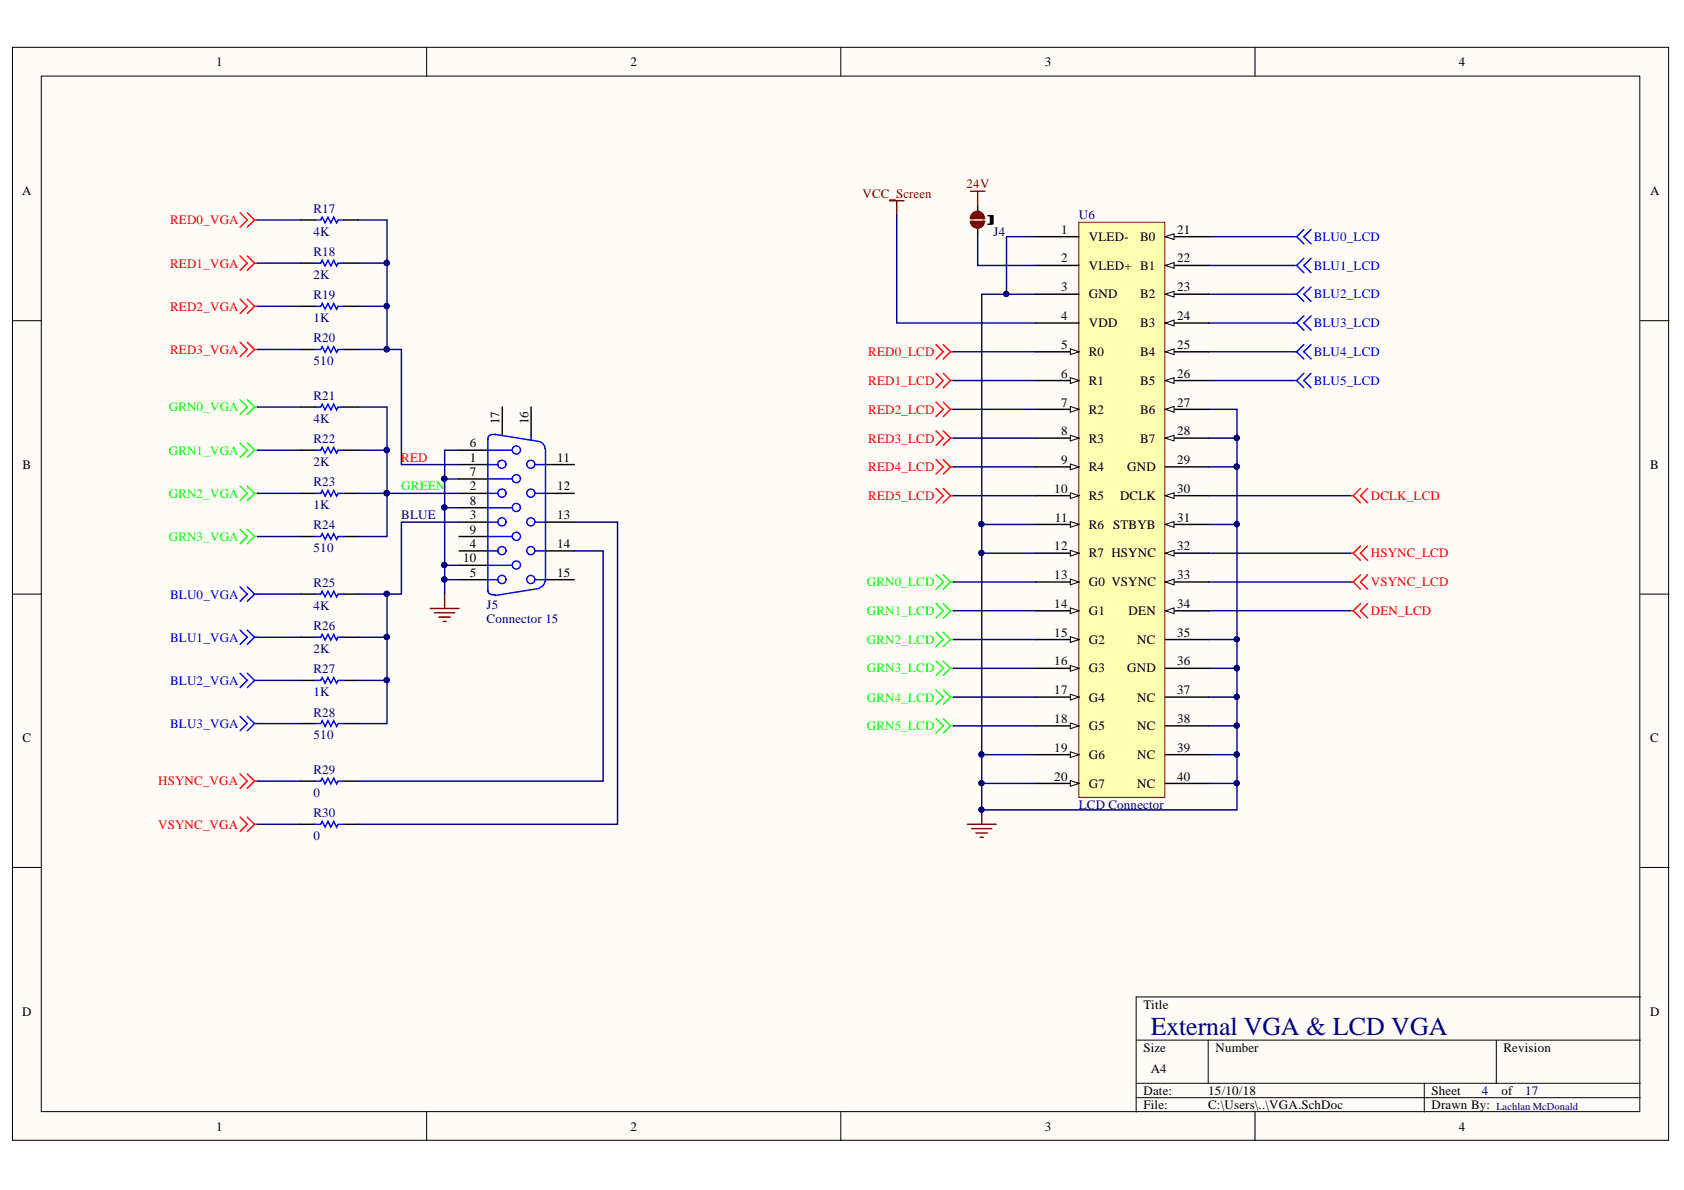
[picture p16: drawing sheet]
<svg xmlns="http://www.w3.org/2000/svg" width="297mm" height="210mm" viewBox="0 0 297 210" stroke-linecap="round" stroke-linejoin="round" font-family="sans-serif">
<defs><g id="words">
<text font-size="4.6" fill="#000080" x="203" y="182.5">External VGA &amp; LCD VGA</text>
<g font-size="2.3">
<text x="38.1" y="11.7">1</text>
<text x="111.2" y="11.7">2</text>
<text x="184.3" y="11.7">3</text>
<text x="257.3" y="11.7">4</text>
<text x="3.9" y="34.5">A</text>
<text x="291.1" y="34.5">A</text>
<text x="187.2" y="41.2">1</text>
<text x="207.6" y="41.2">21</text>
<text x="187.2" y="46.3">2</text>
<text x="192.1" y="47.6">VLED+ B1</text>
<text x="192.1" y="42.5">VLED-</text>
<text x="201.1" y="42.5">B0</text>
<text x="207.6" y="46.3">22</text>
<text x="187.2" y="51.4">3</text>
<text x="192.1" y="52.6">GND</text>
<text x="201.1" y="52.6">B2</text>
<text x="207.6" y="51.4">23</text>
<text x="187.2" y="56.4">4</text>
<text x="192.1" y="57.7">VDD</text>
<text x="201.1" y="57.7">B3</text>
<text x="207.6" y="56.4">24</text>
<text x="187.2" y="61.6">5</text>
<text x="192.1" y="62.9">R0</text>
<text x="201.1" y="62.9">B4</text>
<text x="207.6" y="61.6">25</text>
<text x="187.2" y="71.7">7</text>
<text x="187.2" y="66.7">6</text>
<text x="192.1" y="67.9">R1</text>
<text x="201.1" y="67.9">B5</text>
<text x="207.6" y="66.7">26</text>
<text x="207.6" y="71.7">27</text>
<text x="88.1" y="74.9" transform="rotate(-90 88.1 74.9)">17</text>
<text x="93.2" y="74.9" transform="rotate(-90 93.2 74.9)">16</text>
<text x="187.2" y="76.8">8</text>
<text x="192.1" y="73">R2</text>
<text x="201.1" y="73">B6</text>
<text x="207.6" y="76.8">28</text>
<text x="4" y="82.7">B</text>
<text x="82.9" y="81.4">1</text>
<text x="82.9" y="78.9">6</text>
<text x="82.9" y="84">7</text>
<text x="98.3" y="81.4">11</text>
<text x="187.2" y="81.9">9</text>
<text x="192.1" y="83.1">R4</text>
<text x="192.1" y="78.1">R3</text>
<text x="198.8" y="83.1">GND</text>
<text x="201.1" y="78.1">B7</text>
<text x="207.6" y="81.9">29</text>
<text x="291.1" y="82.7">B</text>
<text x="82.9" y="86.5">2</text>
<text x="82.9" y="89">8</text>
<text x="98.3" y="86.5">12</text>
<text x="186" y="86.9">10</text>
<text x="192.1" y="88.2">R5</text>
<text x="197.6" y="88.2">DCLK</text>
<text x="207.6" y="86.9">30</text>
<text x="82.9" y="91.6">3</text>
<text x="82.9" y="94.1">9</text>
<text x="98.3" y="91.6">13</text>
<text x="186.1" y="92">11</text>
<text x="192.1" y="93.3">R6</text>
<text x="196.4" y="93.3">STBYB</text>
<text x="207.6" y="92">31</text>
<text x="81.7" y="99.2">10</text>
<text x="82.9" y="96.6">4</text>
<text x="82.9" y="101.7">5</text>
<text x="98.3" y="96.6">14</text>
<text x="98.3" y="101.7">15</text>
<text x="186" y="97.1">12</text>
<text x="192.1" y="98.3">R7 HSYNC</text>
<text x="207.6" y="97.1">32</text>
<text x="186" y="102.1">13</text>
<text x="186" y="107.2">14</text>
<text x="192.1" y="103.4">G0 VSYNC</text>
<text x="207.6" y="102.1">33</text>
<text x="207.6" y="107.2">34</text>
<text x="186" y="112.3">15</text>
<text x="192.1" y="113.5">G2</text>
<text x="192.1" y="108.5">G1</text>
<text x="199.1" y="108.5">DEN</text>
<text x="200.6" y="113.5">NC</text>
<text x="207.6" y="112.3">35</text>
<text x="186" y="117.3">16</text>
<text x="192.1" y="118.6">G3</text>
<text x="198.8" y="118.6">GND</text>
<text x="207.6" y="117.3">36</text>
<text x="186" y="122.5">17</text>
<text x="192.1" y="123.8">G4</text>
<text x="200.6" y="123.8">NC</text>
<text x="207.6" y="122.5">37</text>
<text x="4" y="130.9">C</text>
<text x="186" y="127.6">18</text>
<text x="192.1" y="128.8">G5</text>
<text x="200.6" y="128.8">NC</text>
<text x="207.6" y="127.6">38</text>
<text x="291.1" y="130.9">C</text>
<text x="186" y="137.7">20</text>
<text x="186" y="132.6">19</text>
<text x="192.1" y="133.9">G6</text>
<text x="200.6" y="133.9">NC</text>
<text x="207.6" y="137.7">40</text>
<text x="207.6" y="132.6">39</text>
<text x="192.1" y="139">G7</text>
<text x="200.6" y="139">NC</text>
<text x="3.9" y="179.2">D</text>
<text x="201.7" y="177.9">Title</text>
<text x="291.1" y="179.2">D</text>
<text x="201.7" y="185.5">Size</text>
<text x="214.4" y="185.5">Number</text>
<text x="265.2" y="185.5">Revision</text>
<text x="203" y="189.3">A4</text>
<text x="201.7" y="193.1">Date:</text>
<text x="201.7" y="195.7">File:</text>
<text x="213.1" y="193.1">15/10/18</text>
<text x="213.1" y="195.7">C:\Users\..\VGA.SchDoc</text>
<text x="252.5" y="193.1">Sheet</text>
<text x="252.5" y="195.7">Drawn By:</text>
<text x="264.8" y="193.1">of</text>
<text x="38.1" y="199.5">1</text>
<text x="111.2" y="199.5">2</text>
<text x="184.3" y="199.5">3</text>
<text x="257.3" y="199.5">4</text>
</g>
<g font-size="2.3" fill="#800000">
<text x="152.1" y="34.9">VCC_Screen</text>
<text x="170.5" y="33.2">24V</text>
</g>
<g font-size="2.3" fill="#f00">
<text x="30" y="39.5">RED0_VGA</text>
<text x="30" y="47.2">RED1_VGA</text>
<text x="30" y="54.8">RED2_VGA</text>
<text x="30" y="62.4">RED3_VGA</text>
<text x="153.2" y="62.9">RED0_LCD</text>
<text x="153.2" y="67.9">RED1_LCD</text>
<text x="153.2" y="73">RED2_LCD</text>
<text x="70.8" y="81.4">RED</text>
<text x="153.2" y="78.1">RED3_LCD</text>
<text x="153.2" y="83.1">RED4_LCD</text>
<text x="153.2" y="88.2">RED5_LCD</text>
<text x="241.8" y="88.2">DCLK_LCD</text>
<text x="241.8" y="98.3">HSYNC_LCD</text>
<text x="241.8" y="103.4">VSYNC_LCD</text>
<text x="241.8" y="108.5">DEN_LCD</text>
<text x="27.9" y="138.5">HSYNC_VGA</text>
<text x="27.9" y="146.2">VSYNC_VGA</text>
</g>
<g font-size="2.3" fill="#000080">
<text x="55.3" y="37.5">R17</text>
<text x="55.3" y="41.6">4K</text>
<text x="175.2" y="41.6">J4</text>
<text x="190.3" y="38.7">U6</text>
<text x="55.3" y="45.2">R18</text>
<text x="55.3" y="49.3">2K</text>
<text x="55.3" y="52.8">R19</text>
<text x="55.3" y="56.9">1K</text>
<text x="55.3" y="60.4">R20</text>
<text x="55.3" y="64.5">510</text>
<text x="55.3" y="70.5">R21</text>
<text x="55.3" y="74.6">4K</text>
<text x="55.3" y="78.1">R22</text>
<text x="55.3" y="82.2">2K</text>
<text x="55.3" y="85.7">R23</text>
<text x="55.3" y="89.8">1K</text>
<text x="55.3" y="93.4">R24</text>
<text x="70.8" y="91.6">BLUE</text>
<text x="55.3" y="97.4">510</text>
<text x="55.3" y="103.6">R25</text>
<text x="55.3" y="107.6">4K</text>
<text x="85.8" y="107.4">J5</text>
<text x="55.3" y="111.2">R26</text>
<text x="85.8" y="109.9">Connector 15</text>
<text x="55.3" y="115.2">2K</text>
<text x="55.3" y="118.8">R27</text>
<text x="55.3" y="122.8">1K</text>
<text x="55.3" y="126.4">R28</text>
<text x="55.3" y="130.4">510</text>
<text x="55.3" y="136.5">R29</text>
<text x="55.3" y="140.6">0</text>
<text x="190.3" y="142.8">LCD Connector</text>
<text x="55.3" y="144.1">R30</text>
<text x="55.3" y="148.2">0</text>
<text x="261.4" y="193.1">4</text>
<text x="269" y="193.1">17</text>
</g>
<g font-size="2.3" fill="#00f">
<text x="231.7" y="42.5">BLU0_LCD</text>
<text x="231.7" y="47.6">BLU1_LCD</text>
<text x="231.7" y="52.6">BLU2_LCD</text>
<text x="231.7" y="57.7">BLU3_LCD</text>
<text x="231.7" y="62.9">BLU4_LCD</text>
<text x="231.7" y="67.9">BLU5_LCD</text>
<text x="30" y="105.6">BLU0_VGA</text>
<text x="30" y="113.2">BLU1_VGA</text>
<text x="30" y="120.8">BLU2_VGA</text>
<text x="30" y="128.4">BLU3_VGA</text>
</g>
<g font-size="2.3" fill="#0f0">
<text x="29.8" y="72.6">GRN0_VGA</text>
<text x="29.8" y="80.2">GRN1_VGA</text>
<text x="29.8" y="87.8">GRN2_VGA</text>
<text x="70.8" y="86.5">GREEN</text>
<text x="29.8" y="95.4">GRN3_VGA</text>
<text x="152.9" y="103.4">GRN0_LCD</text>
<text x="152.9" y="108.5">GRN1_LCD</text>
<text x="152.9" y="113.5">GRN2_LCD</text>
<text x="152.9" y="118.6">GRN3_LCD</text>
<text x="152.9" y="123.8">GRN4_LCD</text>
<text x="152.9" y="128.8">GRN5_LCD</text>
</g>
<text font-size="1.9" fill="#000080" x="263.9" y="195.7">Lachlan McDonald</text>
</g></defs>
<g fill="#fffcf8" stroke="#000" stroke-width=".18">
<path d="M2.2 8.3h292.1v192.8h-292.1z"/>
<path d="M7.3 13.4h281.9v182.7h-281.9z"/>
</g>
<g fill="none" stroke="#000" stroke-width=".18">
<path d="M75.3 8.3v5.1M148.3 8.3v5.1M221.4 8.3v5.1M2.2 56.6h5.1M289.3 56.6h5.1M2.2 104.8h5.1M289.3 104.8h5.1M2.2 153h5.1M289.3 153h5.1M289.3 175.9h-88.9v20.3M75.3 196.2v5M148.3 196.2v5"/>
<path d="M200.4 183.5h88.9M200.4 191.1h88.9M200.4 193.6h88.9M213.1 183.5v7.6M221.4 196.2v5M251.2 191.1v5.1M263.9 183.5v7.6"/>
</g>
<g fill="none" stroke="#000" stroke-width=".25">
<path d="M53 38.8h2.6M60.6 38.8h2.6M53 46.4h2.6M53 54h2.6M60.6 46.4h2.6M60.6 54h2.6M53 79.4h2.6M53 61.6h2.6M53 71.8h2.6M60.6 79.4h2.6M60.6 61.6h2.6M60.6 71.8h2.6"/>
<path d="M81 79.4h5.1M88.6 71.8v5.1M93.7 71.8v5.1M53 87h2.6M53 94.6h2.6M60.6 87h2.6M60.6 94.6h2.6M81 81.9h5.1M81 87h5.1M81 92.1h5.1M81 97.2h5.1M81 84.5h5.1"/>
<path d="M81 89.6h5.1M81 94.6h5.1M81 99.7h5.1M96.2 81.9h5.1M96.2 87h5.1M96.2 92.1h5.1M96.2 97.2h5.1M53 104.8h2.6M53 112.4h2.6M60.6 104.8h2.6M60.6 112.4h2.6M81 102.3h5.1"/>
<path d="M96.2 102.3h5.1M53 120h2.6M53 127.6h2.6M53 137.8h2.6M60.6 120h2.6M60.6 127.6h2.6M60.6 137.8h2.6M53 145.4h2.6M60.6 145.4h2.6"/>
</g>
<g fill="none" stroke="#00f" stroke-width=".25">
<path d="M55.6 38.8h1l.2-.5 .5 1 .5-1 .6 1 .5-1 .5 1 .2-.5h1M55.6 46.4h1l.2-.5 .5 1 .5-1 .6 1 .5-1 .5 1 .2-.5h1M55.6 54h1l.2-.5 .5 1 .5-1 .6 1 .5-1 .5 1 .2-.5h1M55.6 61.6h1l.2-.5 .5 1.1 .5-1.1 .6 1.1 .5-1.1 .5 1.1 .2-.6h1M55.6 71.8h1l.2-.5 .5 1 .5-1 .6 1 .5-1 .5 1 .2-.5h1M55.6 79.4h1l.2-.5 .5 1 .5-1 .6 1 .5-1 .5 1 .2-.5h1M86.1 77.4v26.9M86.1 79.4h4.3M87.3 76.6l7.9 1.3M87.4 76.7a.92 .92 0 0 0-1.3 .8M93.7 76.9v.7M95.3 77.9a1.23 1.23 0 0 1 .8 1.3"/>
<path d="M96.2 79.2v23.3M55.6 87h1l.2-.5 .5 1 .5-1 .6 1 .5-1 .5 1 .2-.5h1M55.6 94.6h1l.2-.5 .5 1 .5-1 .6 1 .5-1 .5 1 .2-.5h1M86.1 87h1.7M86.1 81.9h1.7M86.1 92.1h1.7M86.1 84.5h4.3M86.1 97.2h1.7M86.1 89.6h4.3M86.1 94.6h4.3M86.1 99.7h4.3M94.4 87h1.8"/>
<path d="M94.4 81.9h1.8M94.4 92.1h1.8M94.4 97.2h1.8M42.3 103.5l1.3 1.3-1.3 1.3M42.3 111.1l1.3 1.3-1.3 1.3M42.3 118.7l1.3 1.3-1.3 1.3M43.6 103.5l1.3 1.3M43.6 111.1l1.3 1.3M43.6 118.7l1.3 1.3M44.9 104.8l-1.3 1.3M44.9 104.8h.5M44.9 112.4l-1.3 1.3"/>
<path d="M44.9 112.4h.5M55.6 104.8h1l.2-.5 .5 1 .5-1 .6 1 .5-1 .5 1 .2-.5h1M55.6 112.4h1l.2-.5 .5 1 .5-1 .6 1 .5-1 .5 1 .2-.5h1M86.1 102.3h1.7M86.1 104.2a.99 .99 0 0 0 1.3 .7M94.4 102.3h1.8M95.2 103.8l-7.9 1.2M96.1 102.5a1.22 1.22 0 0 1-.9 1.1M42.3 126.4l1.3 1.2-1.3 1.3M43.6 126.4l1.3 1.2M44.9 120l-1.3 1.3M44.9 120h.5"/>
<path d="M44.9 127.6l-1.3 1.3M44.9 127.6h.5M55.6 120h1l.2-.5 .5 1 .5-1 .6 1 .5-1 .5 1 .2-.5h1M55.6 127.6h1l.2-.5 .5 1 .5-1 .6 1 .5-1 .5 1 .2-.5h1M55.6 137.8h1l.2-.5 .5 1 .5-1 .6 1 .5-1 .5 1 .2-.5h1M55.6 145.4h1l.2-.5 .5 1 .5-1 .6 1 .5-1 .5 1 .2-.5h1"/>
<circle cx="91.1" cy="79.4" r=".72"/>
<circle cx="88.5" cy="87" r=".72"/>
<circle cx="88.5" cy="97.1" r=".72"/>
<circle cx="88.5" cy="81.9" r=".72"/>
<circle cx="88.5" cy="92" r=".72"/>
<circle cx="91.1" cy="94.6" r=".72"/>
<circle cx="91.1" cy="89.5" r=".72"/>
<circle cx="91.1" cy="99.7" r=".72"/>
<circle cx="91.1" cy="84.4" r=".72"/>
<circle cx="93.6" cy="87" r=".72"/>
<circle cx="93.6" cy="97.1" r=".71"/>
<circle cx="93.6" cy="81.9" r=".71"/>
<circle cx="93.6" cy="92" r=".71"/>
<circle cx="88.5" cy="102.2" r=".72"/>
<circle cx="93.6" cy="102.2" r=".72"/>
</g>
<path d="M75.9 107.3h5.1M76.7 108.1h3.5M77.4 108.9h2M78.2 109.6h.5M78.4 104.8v2.5" fill="none" stroke="#800000" stroke-width=".25"/>
<g fill="none" stroke="#f00" stroke-width=".25">
<path d="M42.3 37.5l1.3 1.3-1.3 1.3M43.6 37.5l1.3 1.3M44.9 38.8l-1.3 1.3M44.9 38.8h.5M42.3 45.1l1.3 1.3-1.3 1.3M42.3 52.8l1.3 1.2-1.3 1.3M43.6 45.1l1.3 1.3M43.6 52.8l1.3 1.2M44.9 46.4l-1.3 1.3M44.9 46.4h.5M44.9 54l-1.3 1.3M44.9 54h.5"/>
<path d="M42.3 60.4l1.3 1.2-1.3 1.3M43.6 60.4l1.3 1.2M44.9 61.6l-1.3 1.3M44.9 61.6h.5M42.3 136.5l1.3 1.3-1.3 1.3M43.6 136.5l1.3 1.3M44.9 137.8l-1.3 1.3M44.9 137.8h.5M42.3 144.1l1.3 1.3-1.3 1.3M43.6 144.1l1.3 1.3M44.9 145.4l-1.3 1.3M44.9 145.4h.5"/>
</g>
<g fill="none" stroke="#0f0" stroke-width=".25">
<path d="M42.3 70.5l1.3 1.3-1.3 1.3M42.3 78.1l1.3 1.3-1.3 1.3M43.6 70.5l1.3 1.3M43.6 78.1l1.3 1.3M44.9 71.8l-1.3 1.3M44.9 71.8h.5M44.9 79.4l-1.3 1.3M44.9 79.4h.5M42.3 85.8l1.3 1.2-1.3 1.3M42.3 93.4l1.3 1.2-1.3 1.3M43.6 85.8l1.3 1.2M43.6 93.4l1.3 1.2"/>
<path d="M44.9 87l-1.3 1.3M44.9 87h.5M44.9 94.6l-1.3 1.3M44.9 94.6h.5"/>
</g>
<path d="M190.3 39.2h15.2v101.5h-15.2z" fill="#ffffb0" stroke="#800000" stroke-width=".18"/>
<path d="M182.7 138.2h7.6" fill="none" stroke="#000" stroke-width=".25"/>
<path d="M188.8 137.7l1.5 .5-1.5 .5z" fill="#fffcf8"/>
<path d="M188.8 137.7l1.5 .5-1.5 .5z" fill="none" stroke="#000" stroke-width=".18"/>
<path d="M182.7 133.1h7.6" fill="none" stroke="#000" stroke-width=".25"/>
<path d="M188.8 132.6l1.5 .5-1.5 .5z" fill="#fffcf8"/>
<path d="M188.8 132.6l1.5 .5-1.5 .5z" fill="none" stroke="#000" stroke-width=".18"/>
<path d="M182.7 128h7.6" fill="none" stroke="#000" stroke-width=".25"/>
<path d="M188.8 127.5l1.5 .5-1.5 .5z" fill="#fffcf8"/>
<path d="M188.8 127.5l1.5 .5-1.5 .5z" fill="none" stroke="#000" stroke-width=".18"/>
<path d="M182.7 123h7.6" fill="none" stroke="#000" stroke-width=".25"/>
<path d="M188.8 122.5l1.5 .5-1.5 .5z" fill="#fffcf8"/>
<path d="M188.8 122.5l1.5 .5-1.5 .5z" fill="none" stroke="#000" stroke-width=".18"/>
<path d="M182.7 117.9h7.6" fill="none" stroke="#000" stroke-width=".25"/>
<path d="M188.8 117.4l1.5 .5-1.5 .5z" fill="#fffcf8"/>
<path d="M188.8 117.4l1.5 .5-1.5 .5z" fill="none" stroke="#000" stroke-width=".18"/>
<path d="M182.7 112.8h7.6" fill="none" stroke="#000" stroke-width=".25"/>
<path d="M188.8 112.3l1.5 .5-1.5 .5z" fill="#fffcf8"/>
<path d="M188.8 112.3l1.5 .5-1.5 .5z" fill="none" stroke="#000" stroke-width=".18"/>
<path d="M205.6 41.7h7.6M205.6 117.9h7.6M205.6 112.8h7.6M205.6 138.2h7.6M205.6 133.1h7.6M205.6 128h7.6M205.6 123h7.6" fill="none" stroke="#000" stroke-width=".25"/>
<path d="M205.6 41.7l1.5-.5v1.1z" fill="#fffcf8"/>
<path d="M205.6 41.7l1.5-.5v1.1z" fill="none" stroke="#000" stroke-width=".18"/>
<path d="M205.6 87.4h7.6" fill="none" stroke="#000" stroke-width=".25"/>
<path d="M205.6 87.4l1.5-.5v1z" fill="#fffcf8"/>
<path d="M205.6 87.4l1.5-.5v1z" fill="none" stroke="#000" stroke-width=".18"/>
<path d="M205.6 92.5h7.6" fill="none" stroke="#000" stroke-width=".25"/>
<path d="M205.6 92.5l1.5-.5v1z" fill="#fffcf8"/>
<path d="M205.6 92.5l1.5-.5v1z" fill="none" stroke="#000" stroke-width=".18"/>
<path d="M205.6 97.6h7.6" fill="none" stroke="#000" stroke-width=".25"/>
<path d="M205.6 97.6l1.5-.5v1z" fill="#fffcf8"/>
<path d="M205.6 97.6l1.5-.5v1z" fill="none" stroke="#000" stroke-width=".18"/>
<path d="M205.6 102.7h7.6" fill="none" stroke="#000" stroke-width=".25"/>
<path d="M205.6 102.7l1.5-.5v1z" fill="#fffcf8"/>
<path d="M205.6 102.7l1.5-.5v1z" fill="none" stroke="#000" stroke-width=".18"/>
<path d="M205.6 107.7h7.6" fill="none" stroke="#000" stroke-width=".25"/>
<path d="M205.6 107.7l1.5-.5v1z" fill="#fffcf8"/>
<path d="M205.6 107.7l1.5-.5v1z" fill="none" stroke="#000" stroke-width=".18"/>
<path d="M182.7 82.4h7.6" fill="none" stroke="#000" stroke-width=".25"/>
<path d="M188.8 81.8l1.5 .6-1.5 .5z" fill="#fffcf8"/>
<path d="M188.8 81.8l1.5 .6-1.5 .5z" fill="none" stroke="#000" stroke-width=".18"/>
<path d="M182.7 77.3h7.6" fill="none" stroke="#000" stroke-width=".25"/>
<path d="M188.8 76.8l1.5 .5-1.5 .5z" fill="#fffcf8"/>
<path d="M188.8 76.8l1.5 .5-1.5 .5z" fill="none" stroke="#000" stroke-width=".18"/>
<path d="M182.7 72.2h7.6" fill="none" stroke="#000" stroke-width=".25"/>
<path d="M188.8 71.7l1.5 .5-1.5 .5z" fill="#fffcf8"/>
<path d="M188.8 71.7l1.5 .5-1.5 .5z" fill="none" stroke="#000" stroke-width=".18"/>
<path d="M182.7 67.1h7.6" fill="none" stroke="#000" stroke-width=".25"/>
<path d="M188.8 66.6l1.5 .5-1.5 .5z" fill="#fffcf8"/>
<path d="M188.8 66.6l1.5 .5-1.5 .5z" fill="none" stroke="#000" stroke-width=".18"/>
<path d="M182.7 62.1h7.6" fill="none" stroke="#000" stroke-width=".25"/>
<path d="M188.8 61.5l1.5 .6-1.5 .5z" fill="#fffcf8"/>
<path d="M188.8 61.5l1.5 .6-1.5 .5z" fill="none" stroke="#000" stroke-width=".18"/>
<path d="M182.7 57h7.6M182.7 51.9h7.6M182.7 46.8h7.6M182.7 41.7h7.6M182.7 87.4h7.6" fill="none" stroke="#000" stroke-width=".25"/>
<path d="M188.8 86.9l1.5 .5-1.5 .5z" fill="#fffcf8"/>
<path d="M188.8 86.9l1.5 .5-1.5 .5z" fill="none" stroke="#000" stroke-width=".18"/>
<path d="M182.7 92.5h7.6" fill="none" stroke="#000" stroke-width=".25"/>
<path d="M188.8 92l1.5 .5-1.5 .5z" fill="#fffcf8"/>
<path d="M188.8 92l1.5 .5-1.5 .5z" fill="none" stroke="#000" stroke-width=".18"/>
<path d="M182.7 97.6h7.6" fill="none" stroke="#000" stroke-width=".25"/>
<path d="M188.8 97.1l1.5 .5-1.5 .5z" fill="#fffcf8"/>
<path d="M188.8 97.1l1.5 .5-1.5 .5z" fill="none" stroke="#000" stroke-width=".18"/>
<path d="M182.7 102.7h7.6" fill="none" stroke="#000" stroke-width=".25"/>
<path d="M188.8 102.2l1.5 .5-1.5 .5z" fill="#fffcf8"/>
<path d="M188.8 102.2l1.5 .5-1.5 .5z" fill="none" stroke="#000" stroke-width=".18"/>
<path d="M182.7 107.7h7.6" fill="none" stroke="#000" stroke-width=".25"/>
<path d="M188.8 107.2l1.5 .5-1.5 .5z" fill="#fffcf8"/>
<path d="M188.8 107.2l1.5 .5-1.5 .5z" fill="none" stroke="#000" stroke-width=".18"/>
<path d="M205.6 46.8h7.6" fill="none" stroke="#000" stroke-width=".25"/>
<path d="M205.6 46.8l1.5-.5v1z" fill="#fffcf8"/>
<path d="M205.6 46.8l1.5-.5v1z" fill="none" stroke="#000" stroke-width=".18"/>
<path d="M205.6 51.9h7.6" fill="none" stroke="#000" stroke-width=".25"/>
<path d="M205.6 51.9l1.5-.5v1z" fill="#fffcf8"/>
<path d="M205.6 51.9l1.5-.5v1z" fill="none" stroke="#000" stroke-width=".18"/>
<path d="M205.6 57h7.6" fill="none" stroke="#000" stroke-width=".25"/>
<path d="M205.6 57l1.5-.5v1z" fill="#fffcf8"/>
<path d="M205.6 57l1.5-.5v1z" fill="none" stroke="#000" stroke-width=".18"/>
<path d="M205.6 62.1h7.6" fill="none" stroke="#000" stroke-width=".25"/>
<path d="M205.6 62.1l1.5-.6v1.1z" fill="#fffcf8"/>
<path d="M205.6 62.1l1.5-.6v1.1z" fill="none" stroke="#000" stroke-width=".18"/>
<path d="M205.6 67.1h7.6" fill="none" stroke="#000" stroke-width=".25"/>
<path d="M205.6 67.1l1.5-.5v1z" fill="#fffcf8"/>
<path d="M205.6 67.1l1.5-.5v1z" fill="none" stroke="#000" stroke-width=".18"/>
<path d="M205.6 77.3h7.6" fill="none" stroke="#000" stroke-width=".25"/>
<path d="M205.6 77.3l1.5-.5v1z" fill="#fffcf8"/>
<path d="M205.6 77.3l1.5-.5v1z" fill="none" stroke="#000" stroke-width=".18"/>
<path d="M205.6 72.2h7.6" fill="none" stroke="#000" stroke-width=".25"/>
<path d="M205.6 72.2l1.5-.5v1z" fill="#fffcf8"/>
<path d="M205.6 72.2l1.5-.5v1z" fill="none" stroke="#000" stroke-width=".18"/>
<path d="M172.5 36.3v1.2M174.2 38h.5v1.6h-.5M172.5 40.1v1.2M205.6 82.4h7.6" fill="none" stroke="#000" stroke-width=".25"/>
<path d="M156.9 35.4h2.5M158.2 35.4v2.5M171.2 33.7h2.5M172.5 33.7v2.6M173.6 39.1a1.22 1.22 0 0 1-1.2 1.1 1.22 1.22 0 0 1-1.2-1.1M173.6 38.5a1.22 1.22 0 0 0-1.2-1.2 1.22 1.22 0 0 0-1.2 1.2M170.6 145.4h5.1M171.4 146.2h3.5M172.1 146.9h2.1M172.9 147.7h.5M173.2 142.9v2.5" fill="none" stroke="#800000" stroke-width=".25"/>
<g fill="#000080" stroke="#000080" stroke-width=".18">
<circle cx="173.1" cy="142.8" r=".46"/>
<circle cx="68.2" cy="46.4" r=".47"/>
<circle cx="68.2" cy="54" r=".47"/>
<circle cx="68.2" cy="87" r=".47"/>
<circle cx="68.2" cy="79.4" r=".47"/>
<circle cx="68.2" cy="112.4" r=".46"/>
<circle cx="68.2" cy="120" r=".46"/>
<circle cx="68.2" cy="104.7" r=".46"/>
<circle cx="78.4" cy="89.5" r=".46"/>
<circle cx="68.2" cy="61.6" r=".47"/>
<circle cx="78.4" cy="84.4" r=".46"/>
<circle cx="78.4" cy="102.2" r=".47"/>
<circle cx="78.4" cy="99.7" r=".46"/>
<circle cx="218.1" cy="77.2" r=".46"/>
<circle cx="218.1" cy="82.3" r=".46"/>
<circle cx="173.1" cy="138.1" r=".46"/>
<circle cx="173.1" cy="133.1" r=".46"/>
<circle cx="173.1" cy="97.5" r=".46"/>
<circle cx="173.1" cy="92.5" r=".46"/>
<circle cx="218.1" cy="117.8" r=".46"/>
<circle cx="218.1" cy="128" r=".46"/>
<circle cx="218.1" cy="122.9" r=".46"/>
<circle cx="218.1" cy="138.1" r=".46"/>
<circle cx="218.1" cy="112.8" r=".46"/>
<circle cx="218.1" cy="92.5" r=".46"/>
<circle cx="218.1" cy="133.1" r=".46"/>
<circle cx="177.5" cy="51.8" r=".46"/>
</g>
<g fill="none" stroke="#f00" stroke-width=".25">
<path d="M165.1 60.8l1.3 1.3-1.3 1.2M165.1 65.9l1.3 1.2-1.3 1.3M165.1 70.9l1.3 1.3-1.3 1.3M165.1 76l1.3 1.3-1.3 1.2M166.4 60.8l1.2 1.3M166.4 65.9l1.2 1.2M166.4 70.9l1.2 1.3M166.4 76l1.2 1.3M167.6 62.1l-1.2 1.2M167.6 62.1h.6M167.6 67.1l-1.2 1.3M167.6 67.1h.6"/>
<path d="M167.6 72.2l-1.2 1.3M167.6 72.2h.6M167.6 77.3l-1.2 1.2M167.6 77.3h.6M165.1 81.1l1.3 1.3-1.3 1.2M165.1 86.2l1.3 1.2-1.3 1.3M166.4 81.1l1.2 1.3M166.4 86.2l1.2 1.2M167.6 82.4l-1.2 1.2M167.6 82.4h.6M167.6 87.4l-1.2 1.3M167.6 87.4h.6"/>
<path d="M238.2 87.4h.5M238.2 97.6h.5M238.7 97.6l1.3 1.3M238.7 87.4l1.3 1.3M240 96.3l-1.3 1.3M240 86.2l-1.3 1.2M241.2 96.3l-1.2 1.3 1.2 1.3M241.2 86.2l-1.2 1.2 1.2 1.3M238.2 102.7h.5M238.2 107.7h.5M238.7 102.7l1.3 1.2M238.7 107.7l1.3 1.3"/>
<path d="M240 101.4l-1.3 1.3M240 106.5l-1.3 1.2M241.2 101.4l-1.2 1.3 1.2 1.2M241.2 106.5l-1.2 1.2 1.2 1.3"/>
</g>
<g fill="none" stroke="#0f0" stroke-width=".25">
<path d="M165.1 101.4l1.3 1.3-1.3 1.2M165.1 106.5l1.3 1.2-1.3 1.3M165.1 111.5l1.3 1.3-1.3 1.3M165.1 116.6l1.3 1.3-1.3 1.3M166.4 101.4l1.2 1.3M166.4 106.5l1.2 1.2M166.4 111.5l1.2 1.3M166.4 116.6l1.2 1.3M167.6 102.7l-1.2 1.2M167.6 102.7h.6M167.6 107.7l-1.2 1.3M167.6 107.7h.6"/>
<path d="M167.6 112.8l-1.2 1.3M167.6 112.8h.6M167.6 117.9l-1.2 1.3M167.6 117.9h.6M165.1 121.7l1.3 1.3-1.3 1.2M165.1 126.8l1.3 1.2-1.3 1.3M166.4 121.7l1.2 1.3M166.4 126.8l1.2 1.2M167.6 123l-1.2 1.2M167.6 123h.6M167.6 128l-1.2 1.3M167.6 128h.6"/>
</g>
<g fill="none" stroke="#00f" stroke-width=".25">
<path d="M228.2 41.7h.5M228.2 46.8h.5M228.2 51.9h.5M228.2 57h.5M228.7 41.7l1.3 1.3M228.7 46.8l1.3 1.3M228.7 51.9l1.3 1.3M228.7 57l1.3 1.2M230 40.5l-1.3 1.2M230 45.6l-1.3 1.2M230 50.6l-1.3 1.3M230 55.7l-1.3 1.3"/>
<path d="M231.3 40.5l-1.3 1.2 1.3 1.3M231.3 45.6l-1.3 1.2 1.3 1.3M231.3 50.6l-1.3 1.3 1.3 1.3M231.3 55.7l-1.3 1.3 1.3 1.2M228.2 62.1h.5M228.2 67.1h.5M228.7 62.1l1.3 1.2M228.7 67.1l1.3 1.3M230 60.8l-1.3 1.3M230 65.9l-1.3 1.2M231.3 60.8l-1.3 1.3 1.3 1.2M231.3 65.9l-1.3 1.2 1.3 1.3"/>
</g>
<path d="M171.7 39.6v-.3h1.5v.3l-.2 .2h-1.1M171.9 37.8h1.1l.2 .2v.3h-1.5v-.3" fill="none" stroke="#810000" stroke-width=".76"/>
<path d="M171.2 39.1h.5M171.2 38.5h.5M171.4 38.3v.2M171.4 39.1v.2M173.2 39.1h.5M173.2 38.5h.5M173.5 38.3v.2M173.5 39.1v.2" fill="none" stroke="#810000" stroke-width=".25"/>
<path d="M174.7 38h.4v1.5h-.4z" fill="#000" stroke="#000" stroke-width=".25"/>
<g fill="none" stroke="#000080" stroke-width=".25">
<path d="M45.4 38.8h7.6M63.2 38.8h5.1v22.8h-5.1M158.2 37.9v19.1h24.5M45.4 46.4h7.6M45.4 54h7.6M63.2 46.4h5.1M63.2 54h5.1M172.5 41.3v5.5h10.2M182.7 51.9h-9.5v40.6M182.7 41.7h-5.2v10.2M213.2 41.7h15M213.2 46.8h15"/>
<path d="M213.2 51.9h15M213.2 57h15M45.4 61.6h7.6M45.4 71.8h7.6M45.4 79.4h7.6M63.2 71.8h5.1v22.8h-5.1M63.2 79.4h5.1M68.3 61.6h2.5v20.3h10.2M81 79.4h-2.6v5.1M168.2 62.1h14.5M168.2 67.1h14.5M168.2 72.2h14.5"/>
<path d="M168.2 77.3h14.5M213.2 77.3h5v5.1M213.2 72.2h5v5.1M213.2 62.1h15M213.2 67.1h15M45.4 87h7.6M45.4 94.6h7.6M63.2 87h17.8M78.4 99.7v5.1M78.4 89.6h2.6M81 92.1h-10.2v12.7h-2.5M81 84.5h-2.6v15.2h2.6"/>
<path d="M101.3 97.2h5.1v40.6h-43.2M101.3 92.1h7.6v53.3h-45.7M168.2 82.4h14.5M168.2 87.4h14.5M182.7 97.6h-9.5v35.5h9.5M182.7 92.5h-9.5v5.1M213.2 82.4h5M213.2 87.4h25M213.2 97.6h25M218.2 82.4v10.1h-5M218.2 92.5v20.3M45.4 104.8h7.6"/>
<path d="M45.4 112.4h7.6M63.2 104.8h5.1v22.8h-5.1M63.2 112.4h5.1M78.4 102.3h2.6M168.2 102.7h14.5M168.2 107.7h14.5M168.2 117.9h14.5M168.2 112.8h14.5M213.2 112.8h5v5.1M213.2 102.7h25M213.2 107.7h25M213.2 117.9h5"/>
<path d="M218.2 117.9v5.1h-5M45.4 120h7.6M45.4 127.6h7.6M45.4 137.8h7.6M63.2 120h5.1M168.2 128h14.5M168.2 123h14.5M173.2 133.1v5.1h9.5M173.2 138.2v4.7h45v-4.7M218.2 123v5h-5M218.2 133.1v5.1h-5M218.2 128v5.1h-5"/>
<path d="M45.4 145.4h7.6"/>
</g>
<use href="#words"/>
</svg>
